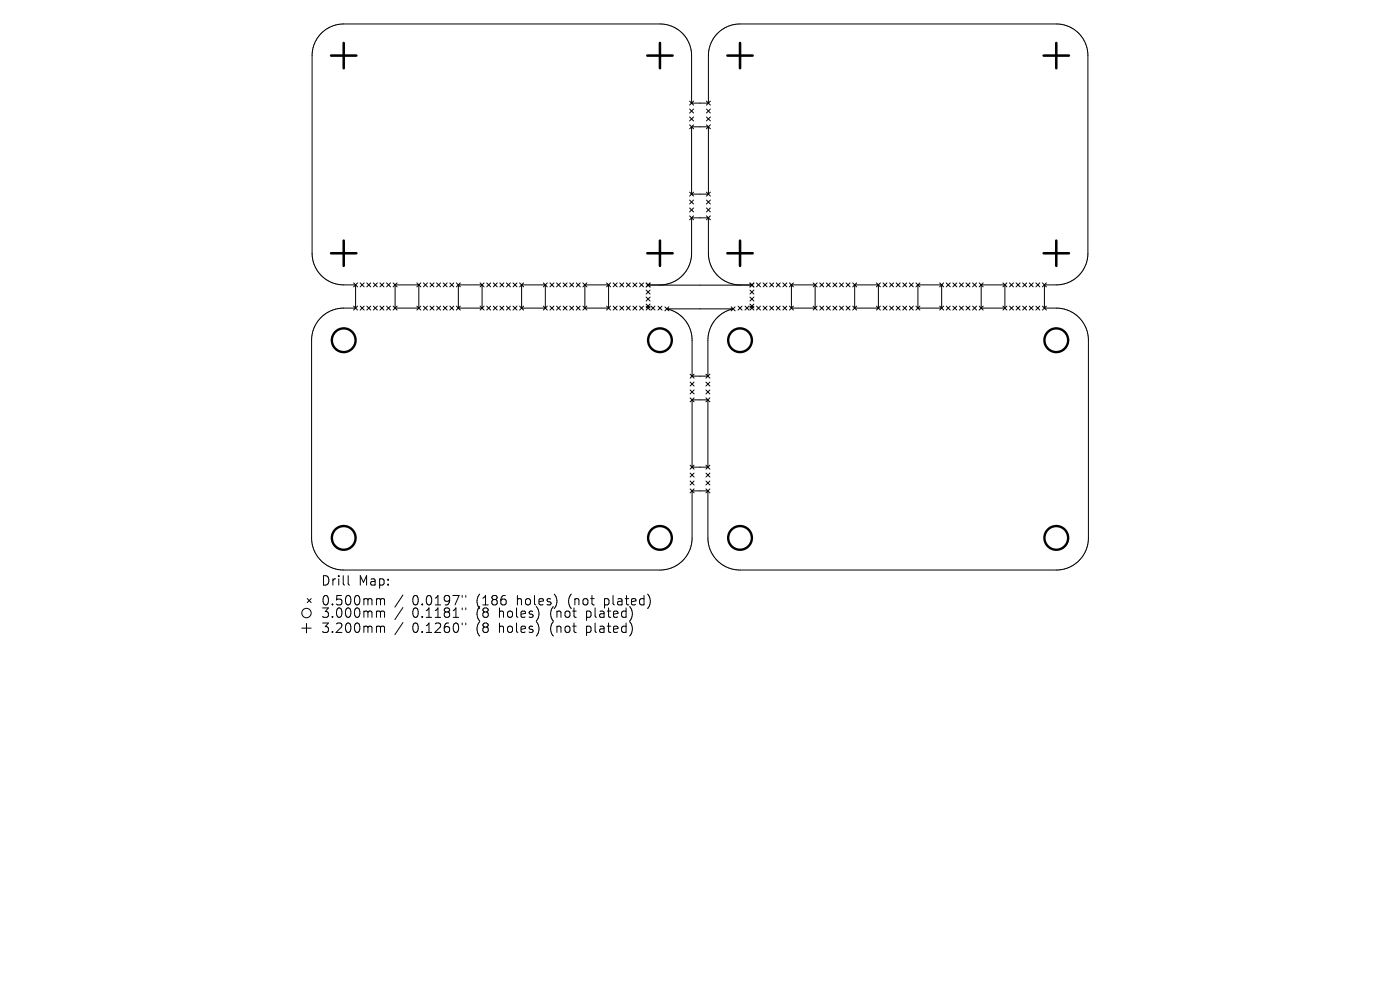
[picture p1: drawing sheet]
<svg xmlns="http://www.w3.org/2000/svg" width="297mm" height="210mm" viewBox="0 0 297 210" stroke-linecap="round" stroke-linejoin="round" font-family="sans-serif">
<defs><g id="words">
<g font-size="2.8">
<text x="68" y="124.5">Drill</text>
<text x="76" y="124.5">Map:</text>
<text x="68" y="128.7">0.500mm</text>
<text x="68" y="131.3">3.000mm</text>
<text x="87.5" y="128.7">0.0197&quot;</text>
<text x="87.5" y="131.3">0.1181&quot;</text>
<text x="101.2" y="128.7">(186</text>
<text x="101.2" y="131.3">(8</text>
<text x="106.2" y="131.3">holes)</text>
<text x="110" y="128.7">holes)</text>
<text x="117.2" y="131.3">(not</text>
<text x="121" y="128.7">(not</text>
<text x="125" y="131.3">plated)</text>
<text x="128.8" y="128.7">plated)</text>
<text x="68" y="134.5">3.200mm</text>
<text x="87.5" y="134.5">0.1260&quot;</text>
<text x="101.2" y="134.5">(8</text>
<text x="106.2" y="134.5">holes)</text>
<text x="117.2" y="134.5">(not</text>
<text x="125" y="134.5">plated)</text>
</g>
</g></defs>
<g fill="none" stroke="#000" stroke-width=".21">
<path d="M68.3 6.9l2-1.3 2.3-.5h67.4a6.7 6.7 0 0 1 6.7 6.7v10.1h3.6v-10.1a6.7 6.7 0 0 1 6.7-6.7h67.1a6.7 6.7 0 0 1 6.7 6.7v41.9a6.7 6.7 0 0 1-6.7 6.7h-2.5v5h2.5a6.8 6.8 0 0 1 6.8 6.8v41.9a6.8 6.8 0 0 1-6.8 6.8h-67.1a6.8 6.8 0 0 1-6.8-6.8v-10h-3.4v10a6.8 6.8 0 0 1-6.8 6.8h-67.1a6.8 6.8 0 0 1-6.8-6.8v-41.9a6.8 6.8 0 0 1 6.8-6.8h2.5v-5h-2.5a6.7 6.7 0 0 1-6.7-6.7v-41.9a6.7 6.7 0 0 1 2.1-4.9zM146.3 21.5l.8 .8M146.3 23.1l.8 .9M146.3 24.8l.8 .8M146.3 26.5l.8 .8M146.7 26.9h3.6v14.3h-3.6zM147.1 21.5l-.8 .8M147.1 23.1l-.8 .9M147.1 24.8l-.8 .8M147.1 26.5l-.8 .8M149.9 21.5l.8 .8M149.9 23.1l.8 .9"/>
<path d="M149.9 24.8l.8 .8M149.9 26.5l.8 .8M150.7 21.5l-.8 .8M150.7 23.1l-.8 .9M150.7 24.8l-.8 .8M150.7 26.5l-.8 .8M146.3 40.8l.8 .8M146.3 42.4l.8 .9M146.3 44.1l.8 .9M146.3 45.8l.8 .8M146.7 46.2h3.6v7.5a6.7 6.7 0 0 0 6.7 6.7l2.5 .1h-22l2.5-.1a6.7 6.7 0 0 0 6.7-6.7zM147.1 40.8l-.8 .8"/>
<path d="M147.1 42.4l-.8 .9M147.1 44.1l-.8 .9M147.1 45.8l-.8 .8M149.9 40.8l.8 .8M149.9 42.4l.8 .9M149.9 44.1l.8 .9M149.9 45.8l.8 .8M150.7 45.8l-.8 .8M150.7 40.8l-.8 .8M150.7 42.4l-.8 .9M150.7 44.1l-.8 .9M75 60l.9 .9"/>
<path d="M75 64.9l.9 .9M75.9 60l-.9 .9M75.9 64.9l-.9 .9M76.4 60l.9 .9M76.4 64.9l.9 .9M77.3 60l-.9 .9M77.3 64.9l-.9 .9M77.8 60l.8 .9M77.8 64.9l.8 .9M78.6 60l-.8 .9M78.6 64.9l-.8 .9M79.2 60l.8 .9"/>
<path d="M79.2 64.9l.8 .9M80 60l-.8 .9M80 64.9l-.8 .9M80.6 60l.8 .9M80.6 64.9l.8 .9M81.4 60l-.8 .9M81.4 64.9l-.8 .9M82 60l.8 .9M82 64.9l.8 .9M82.8 60l-.8 .9M82.8 64.9l-.8 .9M83.4 60l.8 .9"/>
<path d="M83.4 64.9l.8 .9M83.8 60.4h5.1v5h-5.1zM84.2 60l-.8 .9M84.2 64.9l-.8 .9M88.4 60l.9 .9M88.4 64.9l.9 .9M89.3 60l-.9 .9M89.3 64.9l-.9 .9M89.8 60l.9 .9M89.8 64.9l.9 .9M90.7 60l-.9 .9M90.7 64.9l-.9 .9"/>
<path d="M91.2 60l.9 .9M91.2 64.9l.9 .9M92.1 60l-.9 .9M92.1 64.9l-.9 .9M92.6 60l.9 .9M92.6 64.9l.9 .9M93.5 60l-.9 .9M93.5 64.9l-.9 .9M94 60l.9 .9M94 64.9l.9 .9M94.9 60l-.9 .9M94.9 64.9l-.9 .9"/>
<path d="M95.4 60l.9 .9M95.4 64.9l.9 .9M96.3 60l-.9 .9M96.3 64.9l-.9 .9M96.8 60l.9 .9M96.8 64.9l.9 .9M97.2 60.4h5.1v5h-5.1zM97.7 60l-.9 .9M97.7 64.9l-.9 .9M101.9 60l.8 .9M101.9 64.9l.8 .9M102.7 60l-.8 .9"/>
<path d="M102.7 64.9l-.8 .9M103.2 60l.9 .9M103.2 64.9l.9 .9M104.1 60l-.9 .9M104.1 64.9l-.9 .9M104.6 60l.9 .9M104.6 64.9l.9 .9M105.5 60l-.9 .9M105.5 64.9l-.9 .9M106 60l.9 .9M106 64.9l.9 .9M106.9 60l-.9 .9"/>
<path d="M106.9 64.9l-.9 .9M107.4 60l.9 .9M107.4 64.9l.9 .9M108.3 60l-.9 .9M108.3 64.9l-.9 .9M108.8 60l.9 .9M108.8 64.9l.9 .9M109.7 60l-.9 .9M109.7 64.9l-.9 .9M110.2 60l.9 .9M110.2 64.9l.9 .9M110.7 60.4h5v5h-5z"/>
<path d="M111.1 60l-.9 .9M111.1 64.9l-.9 .9M115.3 60l.8 .9M115.3 64.9l.8 .9M116.1 60l-.8 .9M116.1 64.9l-.8 .9M116.7 60l.8 .9M116.7 64.9l.8 .9M117.5 60l-.8 .9M117.5 64.9l-.8 .9M118.1 60l.8 .9M118.1 64.9l.8 .9"/>
<path d="M118.9 60l-.8 .9M118.9 64.9l-.8 .9M119.5 60l.8 .9M119.5 64.9l.8 .9M120.3 60l-.8 .9M120.3 64.9l-.8 .9M120.9 60l.8 .9M120.9 64.9l.8 .9M121.7 60l-.8 .9M121.7 64.9l-.8 .9M122.3 60l.8 .9M122.3 64.9l.8 .9"/>
<path d="M123.1 60l-.8 .9M123.1 64.9l-.8 .9M123.7 60l.8 .9M123.7 64.9l.8 .9M124.1 60.4h5v5h-5zM124.5 60l-.8 .9M124.5 64.9l-.8 .9M128.7 60l.8 .9M128.7 64.9l.8 .9M129.5 60l-.8 .9M129.5 64.9l-.8 .9M130.1 60l.8 .9"/>
<path d="M130.1 64.9l.8 .9M130.9 60l-.8 .9M130.9 64.9l-.8 .9M131.5 60l.8 .9M131.5 64.9l.8 .9M132.3 60l-.8 .9M132.3 64.9l-.8 .9M132.9 60l.8 .9M132.9 64.9l.8 .9M133.7 60l-.8 .9M133.7 64.9l-.8 .9M134.3 60l.8 .9"/>
<path d="M134.3 64.9l.8 .9M135.1 60l-.8 .9M135.1 64.9l-.8 .9M135.7 60l.8 .9M135.7 64.9l.8 .9M136.5 60l-.8 .9M136.5 64.9l-.8 .9M137.1 60l.8 .9M137.1 60.1l.8 .8M137.1 61.5l.8 .9M137.1 63l.8 .9M137.1 64.5l.8 .8"/>
<path d="M137.1 64.9l.8 .9M137.9 60l-.8 .9M137.9 60.1l-.8 .8M137.9 61.5l-.8 .9M137.9 63l-.8 .9M137.9 64.5l-.8 .8M137.9 64.9l-.8 .9M138.1 64.9l.8 .9M138.9 64.9l-.8 .9M139.6 64.9l.8 .9M140.4 64.9l-.8 .9M141.1 65.1l.8 .8"/>
<path d="M141.5 65.5h14a6.8 6.8 0 0 0-5.3 6.7v7.6h-3.4v-7.6a6.8 6.8 0 0 0-5.3-6.7zM141.9 65.1l-.8 .8M146.4 79.4l.8 .8M147.2 79.4l-.8 .8M149.8 79.4l.8 .8M150.6 79.4l-.8 .8M155.1 65.1l.8 .8M155.9 65.1l-.8 .8M156.6 64.9l.8 .9M157.4 64.9l-.8 .9M158.1 64.9l.8 .9M158.9 64.9l-.8 .9"/>
<path d="M159.1 60l.8 .9M159.1 60.1l.8 .8M159.1 61.5l.8 .9M159.1 63l.8 .9M159.1 64.5l.8 .8M159.1 64.9l.8 .9M159.9 60l-.8 .9M159.9 61.5l-.8 .9M159.9 63l-.8 .9M159.9 64.5l-.8 .8M159.9 64.9l-.8 .9M160.5 60l.8 .9"/>
<path d="M160.5 64.9l.8 .9M161.3 60l-.8 .9M161.3 64.9l-.8 .9M161.9 60l.8 .9M161.9 64.9l.8 .9M162.7 60l-.8 .9M162.7 64.9l-.8 .9M163.3 60l.8 .9M163.3 64.9l.8 .9M164.1 60l-.8 .9M164.1 64.9l-.8 .9M164.7 60l.8 .9"/>
<path d="M164.7 64.9l.8 .9M165.5 60l-.8 .9M165.5 64.9l-.8 .9M166.1 60l.8 .9M166.1 64.9l.8 .9M166.9 60l-.8 .9M166.9 64.9l-.8 .9M167.5 60l.8 .9M167.5 64.9l.8 .9M167.9 60.4h5v5h-5zM168.3 60l-.8 .9M168.3 64.9l-.8 .9"/>
<path d="M172.5 60l.8 .9M172.5 64.9l.8 .9M173.3 60l-.8 .9M173.3 64.9l-.8 .9M173.9 60l.8 .9M173.9 64.9l.8 .9M174.7 60l-.8 .9M174.7 64.9l-.8 .9M175.3 60l.8 .9M175.3 64.9l.8 .9M176.1 60l-.8 .9M176.1 64.9l-.8 .9"/>
<path d="M176.7 60l.8 .9M176.7 64.9l.8 .9M177.5 60l-.8 .9M177.5 64.9l-.8 .9M178.1 60l.8 .9M178.1 64.9l.8 .9M178.9 60l-.8 .9M178.9 64.9l-.8 .9M179.5 60l.8 .9M179.5 64.9l.8 .9M180.3 60l-.8 .9M180.3 64.9l-.8 .9"/>
<path d="M180.9 60l.8 .9M180.9 64.9l.8 .9M181.3 60.4h5v5h-5zM181.7 60l-.8 .9M181.7 64.9l-.8 .9M185.9 60l.9 .9M185.9 64.9l.9 .9M186.8 60l-.9 .9M186.8 64.9l-.9 .9M187.3 60l.9 .9M187.3 64.9l.9 .9M188.2 60l-.9 .9"/>
<path d="M188.2 64.9l-.9 .9M188.7 60l.9 .9M188.7 64.9l.9 .9M189.6 60l-.9 .9M189.6 64.9l-.9 .9M190.1 64.9l.9 .9M190.1 60l.9 .9M191 60l-.9 .9M191 64.9l-.9 .9M191.5 60l.9 .9M191.5 64.9l.9 .9M192.4 60l-.9 .9"/>
<path d="M192.4 64.9l-.9 .9M192.9 60l.9 .9M192.9 64.9l.9 .9M193.8 60l-.9 .9M193.8 64.9l-.9 .9M194.3 60l.9 .9M194.3 64.9l.9 .9M194.7 60.4h5.1v5h-5.1zM195.2 60l-.9 .9M195.2 64.9l-.9 .9M199.3 60l.9 .9M199.3 64.9l.9 .9"/>
<path d="M200.2 60l-.9 .9M200.2 64.9l-.9 .9M200.7 60l.9 .9M200.7 64.9l.9 .9M201.6 60l-.9 .9M201.6 64.9l-.9 .9M202.1 60l.9 .9M202.1 64.9l.9 .9M203 60l-.9 .9M203 64.9l-.9 .9M203.5 60l.9 .9M203.5 64.9l.9 .9"/>
<path d="M204.4 60l-.9 .9M204.4 64.9l-.9 .9M204.9 60l.9 .9M204.9 64.9l.9 .9M205.8 60l-.9 .9M205.8 64.9l-.9 .9M206.3 60l.9 .9M206.3 64.9l.9 .9M207.2 60l-.9 .9M207.2 64.9l-.9 .9M207.7 60l.9 .9M207.7 64.9l.9 .9"/>
<path d="M208.2 60.4h5v5h-5zM208.6 60l-.9 .9M208.6 64.9l-.9 .9M212.8 60l.8 .9M212.8 64.9l.8 .9M213.6 60l-.8 .9M213.6 64.9l-.8 .9M214.2 60l.8 .9M214.2 64.9l.8 .9M215 60l-.8 .9M215 64.9l-.8 .9M215.6 60l.8 .9"/>
<path d="M215.6 64.9l.8 .9M216.4 60l-.8 .9M216.4 64.9l-.8 .9M217 60l.8 .9M217 64.9l.8 .9M217.8 60l-.8 .9M217.8 64.9l-.8 .9M218.4 60l.8 .9M218.4 64.9l.8 .9M219.2 60l-.8 .9M219.2 64.9l-.8 .9M219.8 60l.8 .9"/>
<path d="M219.8 64.9l.8 .9M220.6 60l-.8 .9M220.6 64.9l-.8 .9M221.1 60l.9 .9M221.1 64.9l.9 .9M222 60l-.9 .9M222 64.9l-.9 .9M146.4 82.7l.8 .9M146.4 81.1l.8 .8M146.4 84.4l.8 .8M146.4 98.7l.8 .8M146.8 84.8h3.4v14.3h-3.4z"/>
<path d="M147.2 81.1l-.8 .8M147.2 82.7l-.8 .9M147.2 84.4l-.8 .8M147.2 98.7l-.8 .8M149.8 81.1l.8 .8M149.8 82.7l.8 .9M149.8 84.4l.8 .8M149.8 98.7l.8 .8M150.6 81.1l-.8 .8M150.6 98.7l-.8 .8M150.6 82.7l-.8 .9M150.6 84.4l-.8 .8"/>
<path d="M146.4 100.4l.8 .8M146.4 102l.8 .9M146.4 103.7l.8 .8M147.2 100.4l-.8 .8M147.2 102l-.8 .9M147.2 103.7l-.8 .8M149.8 102l.8 .9M149.8 103.7l.8 .8M149.8 100.4l.8 .8M150.6 100.4l-.8 .8M150.6 102l-.8 .9M150.6 103.7l-.8 .8"/>
<path d="M64 133.2h2M65 132.2v2M65.2 127l.8 .8M66 127l-.8 .8M73.9 122.1v1.7l.2 .3M80.1 127l.5 .1 .1 .2M80.1 129.6l.5 .1 .1 .2M80.1 132.8l.5 .1 .1 .2M80.7 127.3l.3-.3 .5 .1 .1 1.2M80.7 127.3v1M80.7 129.9v1.1M80.7 133.1v1.1"/>
<path d="M80.7 129.9l.3-.3 .5 .1 .1 1.3M80.7 133.1l.3-.3 .5 .1 .1 1.3M85.5 126.2l-1.7 2.6M85.5 128.9l-1.7 2.5M85.5 132.1l-1.7 2.5M98.1 126.3v.4M98.1 129v.3M98.1 132.2v.3M98.8 126.3v.4M98.8 129v.3M98.8 132.2v.3"/>
<circle cx="65" cy="130" r="1"/>
</g>
<g fill="#000" stroke="#000" stroke-width=".21">
<circle cx="146.7" cy="21.9" r=".08"/>
<circle cx="146.7" cy="41.2" r=".08"/>
<circle cx="88.9" cy="60.4" r=".08"/>
<circle cx="97.2" cy="65.4" r=".08"/>
<circle cx="115.7" cy="65.4" r=".08"/>
<circle cx="129.1" cy="60.4" r=".08"/>
<circle cx="137.5" cy="60.5" r=".08"/>
<circle cx="146.8" cy="79.8" r=".08"/>
<circle cx="167.9" cy="60.4" r=".08"/>
<circle cx="186.3" cy="65.4" r=".08"/>
<circle cx="199.8" cy="60.4" r=".08"/>
<circle cx="208.2" cy="60.4" r=".08"/>
<circle cx="146.8" cy="99.1" r=".08"/>
</g>
<g fill="none" stroke="#000" stroke-width=".5">
<circle cx="72.9" cy="72.2" r="2.52"/>
<circle cx="140" cy="72.2" r="2.52"/>
<circle cx="157" cy="72.2" r="2.52"/>
<circle cx="224.1" cy="72.2" r="2.52"/>
<circle cx="72.9" cy="114.1" r="2.52"/>
<circle cx="140" cy="114.1" r="2.52"/>
<circle cx="157" cy="114.1" r="2.52"/>
<circle cx="224.1" cy="114.1" r="2.52"/>
</g>
<g fill="none" stroke="#000" stroke-width=".54">
<path d="M70.2 11.8h5.4M72.9 9.1v5.4M137.3 11.8h5.4M140 9.1v5.4M154.3 11.8h5.4M157 9.1v5.4M221.4 11.8h5.4M224.1 9.1v5.4M70.2 53.7h5.4M72.9 51v5.4M137.3 53.7h5.4M140 51v5.4"/>
<path d="M154.3 53.7h5.4M157 51v5.4M221.4 53.7h5.4M224.1 51v5.4"/>
</g>
<use href="#words"/>
</svg>
